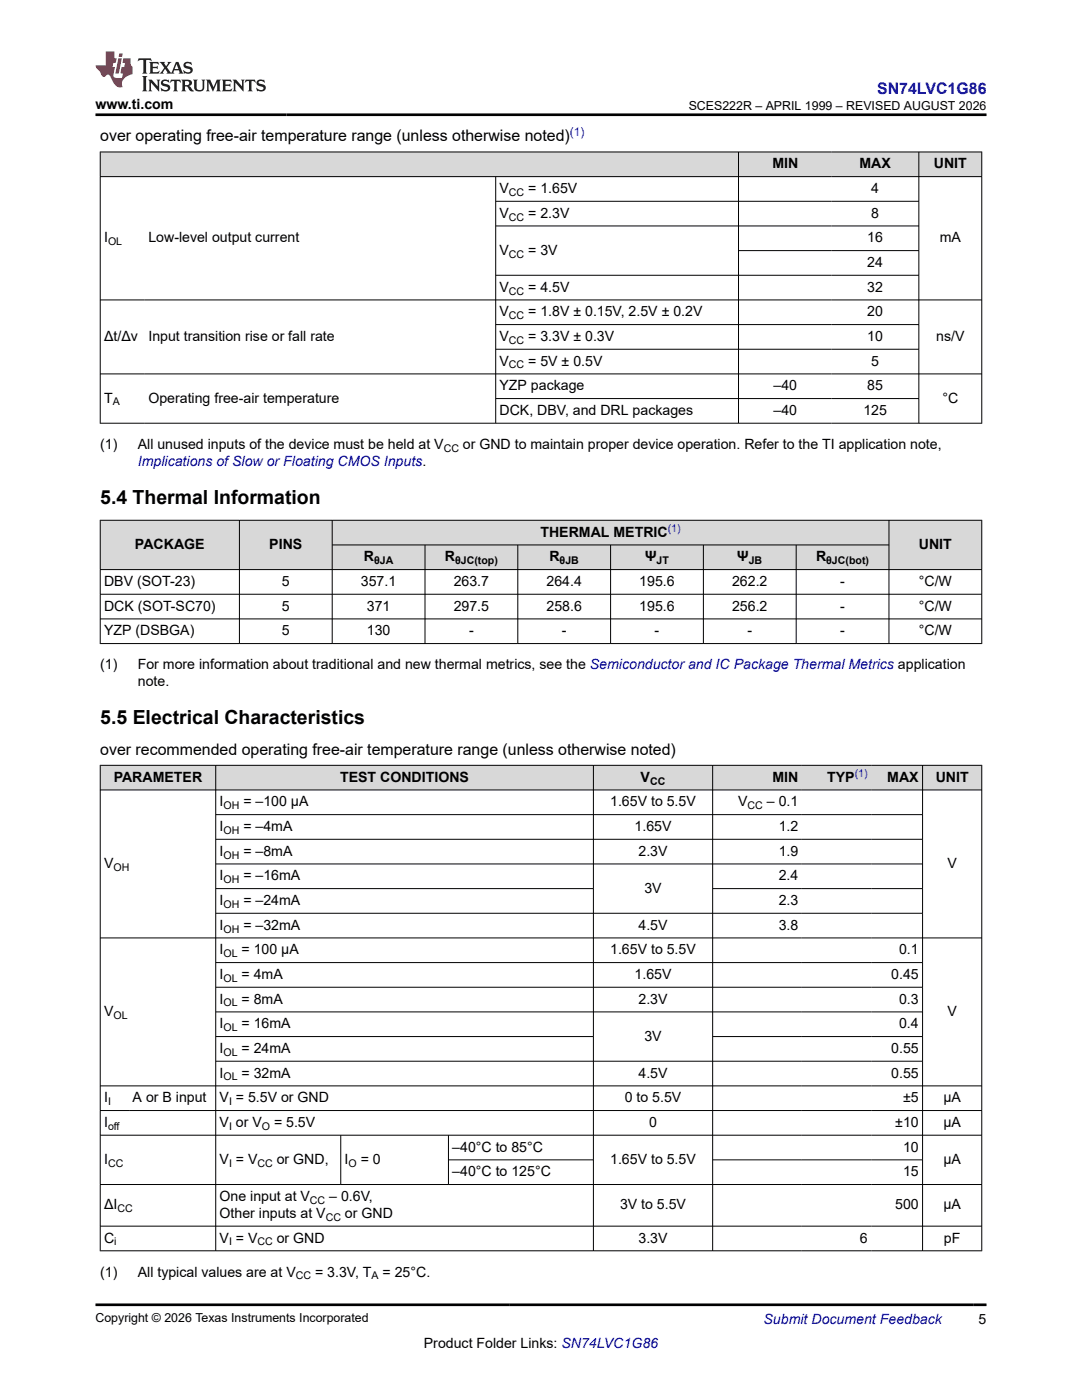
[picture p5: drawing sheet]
<svg xmlns="http://www.w3.org/2000/svg" width="216mm" height="279mm" viewBox="0 0 216 279" stroke-linecap="round" stroke-linejoin="round" font-family="sans-serif">
<defs><g id="words">
<g font-size="3.9">
<text x="20" y="100.5">5.4 Thermal Information</text>
<text x="20" y="144.5">5.5 Electrical Characteristics</text>
</g>
<text font-size="3.2" fill="#00f" x="175" y="18.7">SN74LVC1G86</text>
<g font-size="3.2">
<text x="20" y="28.2">over operating free-air temperature range (unless otherwise noted)</text>
<text x="20" y="150.6">over recommended operating free-air temperature range (unless otherwise noted)</text>
</g>
<g font-size="2.8">
<text x="19.1" y="21.8">www.ti.com</text>
<text x="154.1" y="33.6">MIN</text>
<text x="171.5" y="33.6">MAX</text>
<text x="186.3" y="33.6">UNIT</text>
<text x="99.7" y="38.5">V</text>
<text x="105.4" y="38.5">= 1.65V</text>
<text x="173.8" y="38.5">4</text>
<text x="99.7" y="43.4">V</text>
<text x="105.4" y="43.4">= 2.3V</text>
<text x="173.8" y="43.4">8</text>
<text x="20.8" y="48.4">I</text>
<text x="29.6" y="48.4">Low-level output current</text>
<text x="99.7" y="50.8">V</text>
<text x="105.4" y="50.8">= 3V</text>
<text x="173.1" y="48.4">16</text>
<text x="173.1" y="53.3">24</text>
<text x="187.5" y="48.4">mA</text>
<text x="99.7" y="58.2">V</text>
<text x="105.4" y="58.2">= 4.5V</text>
<text x="173.1" y="58.2">32</text>
<text x="99.7" y="63.1">V</text>
<text x="105.4" y="63.1">= 1.8V ± 0.15V, 2.5V ± 0.2V</text>
<text x="173.1" y="63.1">20</text>
<text x="20.8" y="68.1">Δt/Δv</text>
<text x="29.6" y="68.1">Input transition rise or fall rate</text>
<text x="99.7" y="68.1">V</text>
<text x="105.4" y="68.1">= 3.3V ± 0.3V</text>
<text x="173.1" y="68.1">10</text>
<text x="186.8" y="68.1">ns/V</text>
<text x="99.7" y="73">V</text>
<text x="99.7" y="77.9">YZP package</text>
<text x="105.4" y="73">= 5V ± 0.5V</text>
<text x="154.3" y="77.9">–40</text>
<text x="173.1" y="77.9">85</text>
<text x="173.8" y="73">5</text>
<text x="20.8" y="80.4">T</text>
<text x="29.6" y="80.4">Operating free-air temperature</text>
<text x="99.7" y="82.8">DCK, DBV, and DRL packages</text>
<text x="154.3" y="82.8">–40</text>
<text x="172.3" y="82.8">125</text>
<text x="188" y="80.4">°C</text>
<text x="20" y="89.6">(1)</text>
<text x="27.5" y="89.6">All unused inputs of the device must be held at V</text>
<text x="92.4" y="89.6">or GND to maintain proper device operation. Refer to the TI application note,</text>
<text x="107.8" y="107.1">THERMAL METRIC</text>
<text x="26.9" y="109.6">PACKAGE</text>
<text x="53.7" y="109.6">PINS</text>
<text x="72.6" y="112">R</text>
<text x="88.8" y="112">R</text>
<text x="109.6" y="112">R</text>
<text x="128.7" y="112">Ψ</text>
<text x="147.1" y="112">Ψ</text>
<text x="162.8" y="112">R</text>
<text x="183.4" y="109.6">UNIT</text>
<text x="20.8" y="116.9">DBV (SOT-23)</text>
<text x="56.2" y="116.9">5</text>
<text x="72" y="116.9">357.1</text>
<text x="90.5" y="116.9">263.7</text>
<text x="109" y="116.9">264.4</text>
<text x="127.6" y="116.9">195.6</text>
<text x="146.1" y="116.9">262.2</text>
<text x="167.7" y="116.9">-</text>
<text x="183.3" y="116.9">°C/W</text>
<text x="20.8" y="121.9">DCK (SOT-SC70)</text>
<text x="56.2" y="121.9">5</text>
<text x="73.2" y="121.9">371</text>
<text x="90.5" y="121.9">297.5</text>
<text x="109" y="121.9">258.6</text>
<text x="127.6" y="121.9">195.6</text>
<text x="146.1" y="121.9">256.2</text>
<text x="167.7" y="121.9">-</text>
<text x="183.3" y="121.9">°C/W</text>
<text x="20.8" y="126.8">YZP (DSBGA)</text>
<text x="56.2" y="126.8">5</text>
<text x="73.2" y="126.8">130</text>
<text x="93.6" y="126.8">-</text>
<text x="112.1" y="126.8">-</text>
<text x="130.6" y="126.8">-</text>
<text x="149.1" y="126.8">-</text>
<text x="167.7" y="126.8">-</text>
<text x="183.3" y="126.8">°C/W</text>
<text x="20" y="133.6">(1)</text>
<text x="27.5" y="137">note.</text>
<text x="27.5" y="133.6">For more information about traditional and new thermal metrics, see the Semiconductor and IC Package Thermal Metrics application</text>
<text x="22.7" y="156">PARAMETER</text>
<text x="43.8" y="160.9">I</text>
<text x="48.6" y="160.9">= –100 µA</text>
<text x="67.9" y="156">TEST CONDITIONS</text>
<text x="121.8" y="160.9">1.65V to 5.5V</text>
<text x="127.8" y="156">V</text>
<text x="147.3" y="160.9">V</text>
<text x="153" y="160.9">– 0.1</text>
<text x="154.1" y="156">MIN</text>
<text x="165.1" y="156">TYP</text>
<text x="177.1" y="156">MAX</text>
<text x="186.7" y="156">UNIT</text>
<text x="43.8" y="165.9">I</text>
<text x="48.6" y="165.9">= –4mA</text>
<text x="126.6" y="165.9">1.65V</text>
<text x="155.4" y="165.9">1.2</text>
<text x="20.8" y="173.2">V</text>
<text x="43.8" y="170.8">I</text>
<text x="48.6" y="170.8">= –8mA</text>
<text x="127.4" y="170.8">2.3V</text>
<text x="155.4" y="170.8">1.9</text>
<text x="189.1" y="173.2">V</text>
<text x="43.8" y="175.7">I</text>
<text x="48.6" y="175.7">= –16mA</text>
<text x="128.6" y="178.2">3V</text>
<text x="155.4" y="175.7">2.4</text>
<text x="43.8" y="180.6">I</text>
<text x="43.8" y="185.5">I</text>
<text x="48.6" y="180.6">= –24mA</text>
<text x="48.6" y="185.5">= –32mA</text>
<text x="127.4" y="185.5">4.5V</text>
<text x="155.4" y="180.6">2.3</text>
<text x="155.4" y="185.5">3.8</text>
<text x="43.8" y="190.5">I</text>
<text x="48.2" y="190.5">= 100 µA</text>
<text x="121.8" y="190.5">1.65V to 5.5V</text>
<text x="179.4" y="190.5">0.1</text>
<text x="43.8" y="195.4">I</text>
<text x="48.2" y="195.4">= 4mA</text>
<text x="126.6" y="195.4">1.65V</text>
<text x="177.8" y="195.4">0.45</text>
<text x="20.8" y="202.8">V</text>
<text x="43.8" y="200.3">I</text>
<text x="48.2" y="200.3">= 8mA</text>
<text x="127.4" y="200.3">2.3V</text>
<text x="179.4" y="200.3">0.3</text>
<text x="189.1" y="202.8">V</text>
<text x="43.8" y="205.2">I</text>
<text x="48.2" y="205.2">= 16mA</text>
<text x="128.6" y="207.7">3V</text>
<text x="179.4" y="205.2">0.4</text>
<text x="43.8" y="210.1">I</text>
<text x="43.8" y="215.1">I</text>
<text x="48.2" y="210.1">= 24mA</text>
<text x="48.2" y="215.1">= 32mA</text>
<text x="127.4" y="215.1">4.5V</text>
<text x="177.8" y="210.1">0.55</text>
<text x="177.8" y="215.1">0.55</text>
<text x="20.8" y="220">I</text>
<text x="26.5" y="220">A or B input</text>
<text x="43.8" y="220">V = 5.5V or GND</text>
<text x="124.7" y="220">0 to 5.5V</text>
<text x="180.2" y="220">±5</text>
<text x="188.2" y="220">µA</text>
<text x="20.8" y="224.9">I</text>
<text x="43.8" y="224.9">V or V</text>
<text x="54.7" y="224.9">= 5.5V</text>
<text x="129.5" y="224.9">0</text>
<text x="178.6" y="224.9">±10</text>
<text x="188.2" y="224.9">µA</text>
<text x="20.8" y="232.3">I</text>
<text x="43.8" y="232.3">V = V</text>
<text x="55.2" y="232.3">or GND,</text>
<text x="68.8" y="232.3">I</text>
<text x="72" y="232.3">= 0</text>
<text x="90.3" y="229.8">–40°C to 85°C</text>
<text x="121.8" y="232.3">1.65V to 5.5V</text>
<text x="180.2" y="229.8">10</text>
<text x="188.2" y="232.3">µA</text>
<text x="43.8" y="239.7">One input at V</text>
<text x="65.7" y="239.7">– 0.6V,</text>
<text x="90.3" y="234.7">–40°C to 125°C</text>
<text x="180.2" y="234.7">15</text>
<text x="20.8" y="241.4">ΔI</text>
<text x="43.8" y="243.1">Other inputs at V</text>
<text x="68.8" y="243.1">or GND</text>
<text x="123.7" y="241.4">3V to 5.5V</text>
<text x="178.6" y="241.4">500</text>
<text x="188.2" y="241.4">µA</text>
<text x="20.8" y="248">C</text>
<text x="43.8" y="248">V = V</text>
<text x="55.2" y="248">or GND</text>
<text x="127.4" y="248">3.3V</text>
<text x="171.6" y="248">6</text>
<text x="188.3" y="248">pF</text>
<text x="20" y="254.8">(1)</text>
<text x="27.5" y="254.8">All typical values are at V</text>
<text x="62.9" y="254.8">= 3.3V, T</text>
<text x="76.3" y="254.8">= 25°C.</text>
<text x="84.6" y="269">Product Folder Links: SN74LVC1G86</text>
<text x="195.3" y="264.2">5</text>
</g>
<g font-size="2.8" fill="#00f">
<text x="27.5" y="93">Implications of Slow or Floating CMOS Inputs.</text>
<text x="152.4" y="264.2">Submit Document Feedback</text>
</g>
<g font-size="2.5">
<text x="137.4" y="21.9">SCES222R – APRIL 1999 – REVISED AUGUST 2026</text>
<text x="19.1" y="263.9">Copyright © 2026 Texas Instruments Incorporated</text>
</g>
<text font-size="2.4" fill="#00f" x="113.7" y="27.2">(1)</text>
<g font-size="2.1">
<text x="101.6" y="39.1">CC</text>
<text x="101.6" y="44">CC</text>
<text x="21.6" y="48.9">OL</text>
<text x="101.6" y="51.4">CC</text>
<text x="101.6" y="58.8">CC</text>
<text x="101.6" y="63.7">CC</text>
<text x="101.6" y="68.6">CC</text>
<text x="101.6" y="73.5">CC</text>
<text x="22.5" y="80.9">A</text>
<text x="88.5" y="90.2">CC</text>
<text x="74.6" y="112.6">θJA</text>
<text x="90.8" y="112.6">θJC(top)</text>
<text x="111.7" y="112.6">θJB</text>
<text x="131" y="112.6">JT</text>
<text x="149.4" y="112.6">JB</text>
<text x="164.9" y="112.6">θJC(bot)</text>
<text x="44.6" y="161.5">OH</text>
<text x="129.7" y="156.6">CC</text>
<text x="149.2" y="161.5">CC</text>
<text x="44.6" y="166.4">OH</text>
<text x="22.6" y="173.8">OH</text>
<text x="44.6" y="171.3">OH</text>
<text x="44.6" y="176.3">OH</text>
<text x="44.6" y="181.2">OH</text>
<text x="44.6" y="186.1">OH</text>
<text x="44.6" y="191">OL</text>
<text x="44.6" y="195.9">OL</text>
<text x="22.6" y="203.3">OL</text>
<text x="44.6" y="200.9">OL</text>
<text x="44.6" y="205.8">OL</text>
<text x="44.6" y="210.7">OL</text>
<text x="44.6" y="215.6">OL</text>
<text x="21.6" y="220.5">I</text>
<text x="45.7" y="220.5">I</text>
<text x="21.6" y="225.5">off</text>
<text x="45.7" y="225.5">I</text>
<text x="52.2" y="225.5">O</text>
<text x="21.6" y="232.9">CC</text>
<text x="45.7" y="232.9">I</text>
<text x="51.4" y="232.9">CC</text>
<text x="69.5" y="232.9">O</text>
<text x="23.4" y="241.9">CC</text>
<text x="61.9" y="240.2">CC</text>
<text x="65" y="243.6">CC</text>
<text x="22.8" y="248.5">i</text>
<text x="45.7" y="248.5">I</text>
<text x="51.4" y="248.5">CC</text>
<text x="59" y="255.3">CC</text>
<text x="74.1" y="255.3">A</text>
</g>
<g font-size="2.1" fill="#00f">
<text x="133.2" y="106.2">(1)</text>
<text x="170.5" y="155.1">(1)</text>
</g>
</g></defs>
<g fill="#d8d8d8">
<path d="M20 30.3h175.9v5h-175.9z" fill-rule="evenodd"/>
<path d="M20.1 30.4h127.2v4.8h-127.2z" fill-rule="evenodd"/>
<path d="M147.4 30.4h18.6v4.8h-18.6z" fill-rule="evenodd"/>
<path d="M166 30.4h17.3v4.8h-17.3z" fill-rule="evenodd"/>
<path d="M183.4 30.4h12.4v4.8h-12.4z" fill-rule="evenodd"/>
</g>
<g fill="none" stroke="#000" stroke-width=".2">
<path d="M19.9 30.3h176.1M19.9 35.3h176.1M20 30.3v54.2M98.9 35.3v49.2M147.4 30.3v54.2M183.3 30.3v54.2M195.9 30.3v54.2M19.9 59.9h176.1M98.9 40.2h84.5M98.9 45.1h84.5M98.9 54.9h84.5M147.4 50h36"/>
<path d="M19.9 74.6h176.1M98.9 64.8h84.5M98.9 69.7h84.5M98.9 79.5h84.5M19.9 84.5h176.1"/>
</g>
<g fill="#d8d8d8">
<path d="M20 103.8h175.9v5h-175.9z" fill-rule="evenodd"/>
<path d="M20.1 103.9h27.6v9.7h-27.6z" fill-rule="evenodd"/>
<path d="M47.8 103.9h18.4v9.7h-18.4z" fill-rule="evenodd"/>
<path d="M66.4 103.9h110.9v4.8h-110.9z" fill-rule="evenodd"/>
<path d="M177.4 103.9h18.4v9.7h-18.4z" fill-rule="evenodd"/>
<path d="M66.4 108.8h18.3v4.8h-18.3z" fill-rule="evenodd"/>
<path d="M84.9 108.8h18.4v4.8h-18.4z" fill-rule="evenodd"/>
<path d="M103.4 108.8h18.4v4.8h-18.4z" fill-rule="evenodd"/>
<path d="M121.9 108.8h18.4v4.8h-18.4z" fill-rule="evenodd"/>
<path d="M140.4 108.8h18.4v4.8h-18.4z" fill-rule="evenodd"/>
<path d="M158.9 108.8h18.4v4.8h-18.4z" fill-rule="evenodd"/>
</g>
<g fill="none" stroke="#000" stroke-width=".2">
<path d="M19.9 103.8h176.1M19.9 113.7h176.1M19.9 118.6h176.1M20 103.8v24.7M47.8 103.8v24.7M66.3 103.8v24.7M66.3 108.8h111.1M84.8 108.8v19.7M103.3 108.8v19.7M121.8 108.8v19.7M140.4 108.8v19.7M158.9 108.8v19.7"/>
<path d="M177.4 103.8v24.7M195.9 103.8v24.7M19.9 123.5h176.1M19.9 128.4h176.1"/>
</g>
<g fill="#d8d8d8">
<path d="M20 152.7h175.9v5h-175.9z" fill-rule="evenodd"/>
<path d="M20.1 152.8h22.9v4.8h-22.9z" fill-rule="evenodd"/>
<path d="M43.1 152.8h75.2v4.8h-75.2z" fill-rule="evenodd"/>
<path d="M118.5 152.8h23.6v4.8h-23.6z" fill-rule="evenodd"/>
<path d="M142.3 152.8h17.7v4.8h-17.7z" fill-rule="evenodd"/>
<path d="M160 152.8h13.8v4.8h-13.8z" fill-rule="evenodd"/>
<path d="M173.8 152.8h10.2v4.8h-10.2z" fill-rule="evenodd"/>
<path d="M184.2 152.8h11.6v4.8h-11.6z" fill-rule="evenodd"/>
</g>
<g fill="none" stroke="#000" stroke-width=".2">
<path d="M19.9 152.7h176.1M19.9 157.7h176.1M20 152.7v97M43 152.7v97M118.4 152.7v97M142.2 152.7v97M184.1 152.7v97M195.9 152.7v97M43 162.6h141.2M43 167.5h141.2M43 172.4h141.2M43 177.3h75.5"/>
<path d="M142.2 177.3h42M19.9 187.2h176.1M43 182.3h141.2M43 192.1h141.2M43 197h141.2M19.9 216.7h176.1M43 201.9h141.2M43 206.9h75.5M43 211.8h141.2M142.2 206.9h42M19.9 221.6h176.1M19.9 226.6h176.1"/>
<path d="M19.9 236.4h176.1M68 226.6v9.9M89.5 226.6v9.9M89.5 231.5h29M142.2 231.5h42M19.9 244.7h176.1M19.9 249.6h176.1"/>
</g>
<path d="M27.7 11.6l-.2 .6 .5-.2h.6v.1v2.2l-.2 .4h1l-.2-.4v-2.2v-.1h.5l.5 .2-.1-.6zM29.8 12.4l.2 .3v1.6l-.2 .4h1.9l.1-.6a1.08 1.08 0 0 1-1.3 .2v-.7h.6l.4 .2v-.7l-.4 .2h-.6v-.5l.2-.2a1 1 0 0 1 1 .3l-.1-.5zM31.8 12.4l1 1.1-1 1.2h.9l-.2-.2 .4-.8 .5 .8-.2 .2h1.6l-.2-.2 .1-.5h1l.1 .5-.1 .2h.9l-.2-.4-.8-1.9h-.5l-1 2.1-.8-1.1 .9-1h-.8l.2 .2-.5 .6-.3-.6 .1-.2zM35.2 12.8l.4 1h-.8zM36.8 12.5a.65 .65 0 0 0-.2 .7 .65 .65 0 0 0 .6 .5l.7 .1 .1 .3a.79 .79 0 0 1-.7 .4 .79 .79 0 0 1-.7-.5l.1 .7 .2-.1a.93 .93 0 0 0 1.1 0 .93 .93 0 0 0 .4-.9 1.46 1.46 0 0 0-1.2-.6l-.1-.3a1.09 1.09 0 0 1 1.2 .2l-.2-.6-.1 .1-.6-.2zM28.4 15.2l.2 .4v2.2l-.2 .4h1l-.2-.4v-2.2l.2-.4zM29.6 15.9l.2 .4v1.5l-.2 .4h.8l-.3-.4v-1.3l1.7 1.8v-2l.2-.4h-.8l.2 .2 .1 1.1-1.2-1.3zM32.3 16a.65 .65 0 0 0-.2 .8 .65 .65 0 0 0 .7 .4l.6 .2 .1 .2a.79 .79 0 0 1-.7 .4 .79 .79 0 0 1-.7-.5l.1 .7 .2-.1a.93 .93 0 0 0 1.1 .1 .93 .93 0 0 0 .4-1 1.46 1.46 0 0 0-1.2-.5l-.1-.4a1.09 1.09 0 0 1 1.2 .2l-.2-.6-.1 .1-.6-.1zM34.1 15.9l-.1 .6a.63 .63 0 0 1 .7-.3l.1 1.6-.3 .4h1l-.2-.4v-1.6a.66 .66 0 0 1 .8 .3l-.1-.6zM36.2 15.9l.2 .4v1.5l-.2 .4h.9l-.2-.2v-.7h.5l.1 .2a.79 .79 0 0 0 1.2 .6l-1-.9a.61 .61 0 0 0 .6-.6 .61 .61 0 0 0-.5-.7zM36.9 16.2h.2a.47 .47 0 0 1 .5 .1 .47 .47 0 0 1 .1 .5l-.2 .1-.6 .1zM38.5 15.9l.2 .2a2.27 2.27 0 0 0 .4 2 1.04 1.04 0 0 0 1.7-.7v-1.3l.2-.2h-.8l.2 .4v1.1a.6 .6 0 0 1-.6 .6 .6 .6 0 0 1-.6-.6v-1.1l.3-.4zM41.1 15.9l.2 .4v1.5l-.2 .4h.7l-.2-.4v-1.4l.9 1.9 .8-1.9v1.4l-.2 .4h1l-.3-.4v-1.5l.3-.4h-.8l-.7 1.5-.7-1.5zM44.3 15.9l.2 .4v1.5l-.2 .4h1.9l.1-.6a1.09 1.09 0 0 1-1.3 .2v-.7h.6l.4 .2v-.6l-.4 .2h-.6v-.6l.2-.1a1.01 1.01 0 0 1 1 .3l-.1-.6zM46.4 15.9l.3 .4v1.5l-.3 .4h.8l-.2-.4v-1.3l1.6 1.8v-2l.2-.4h-.7l.2 .2v1.1l-1.2-1.3zM49 15.9l-.1 .6a.63 .63 0 0 1 .8-.3v1.6l-.3 .4h1l-.2-.4v-1.6a.66 .66 0 0 1 .8 .3l-.1-.6zM51.4 16a.65 .65 0 0 0-.2 .8 .65 .65 0 0 0 .6 .4l.6 .2 .2 .2a.79 .79 0 0 1-.8 .4 .79 .79 0 0 1-.6-.5l.1 .7 .2-.1a.93 .93 0 0 0 1 .1 .93 .93 0 0 0 .5-1 1.46 1.46 0 0 0-1.3-.5l-.1-.4a1.09 1.09 0 0 1 1.3 .2l-.2-.6-.2 .1-.5-.1z" fill="#231f20"/>
<path d="M21.1 10.3v2.7h-2v.4l.9 1a.95 .95 0 0 0 .9 .9 .59 .59 0 0 1 .6-.4 .59 .59 0 0 1 .5 .3l.4 .8a1.59 1.59 0 0 0 2.1 1.4 1.61 1.61 0 0 1 1-2.3l1-.3-.1-1.5a1.59 1.59 0 0 1-.4-1.7h-1.4l-.2 .9h.5l-.1 .9h-.5l-.2 .9v.3l.4 .1-.2 .9h-.6a.73 .73 0 0 1-1.1-.7l.3-1.5h-.5l.2-.9h.5l.2-.9h-.5v-1.3zM23.6 11.6l-.6 3.1h.7l.6-3.1zM23.8 10.7l-.1 .6h.7l.1-.6z" fill="#ed1c24"/>
<path d="M19.1 22.9h177.8M19.1 260.4h177.8" fill="none" stroke="#000" stroke-width=".53"/>
<use href="#words"/>
</svg>
